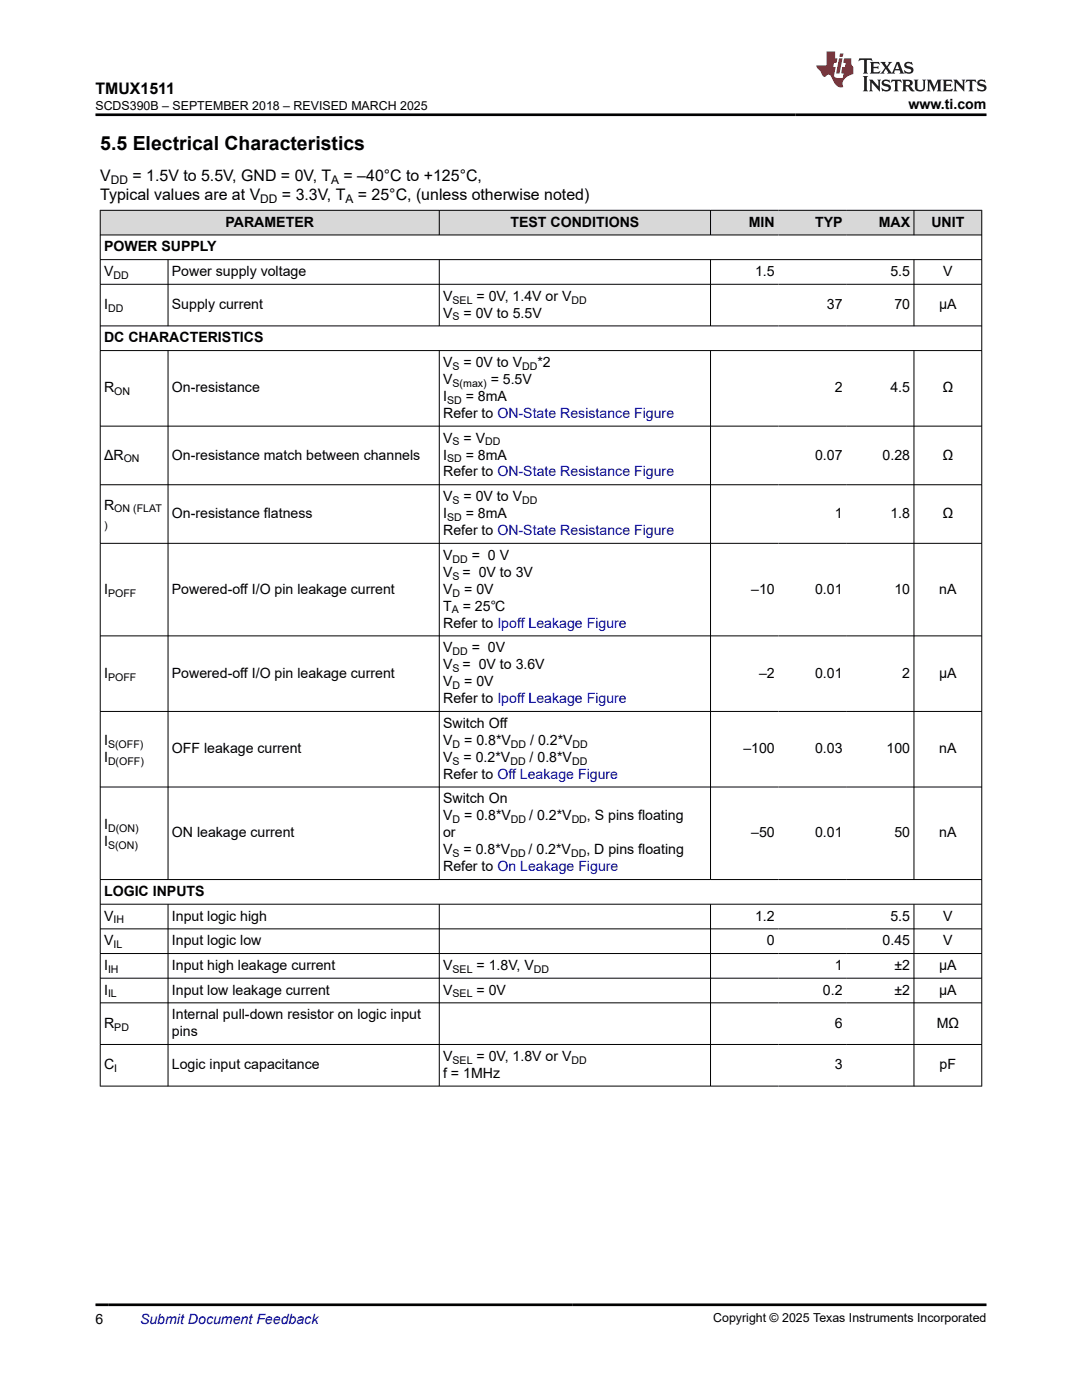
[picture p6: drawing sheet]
<svg xmlns="http://www.w3.org/2000/svg" width="216mm" height="279mm" viewBox="0 0 216 279" stroke-linecap="round" stroke-linejoin="round" font-family="sans-serif">
<defs><g id="words">
<text font-size="3.9" x="20" y="29.9">5.5 Electrical Characteristics</text>
<g font-size="3.2">
<text x="19.1" y="18.7">TMUX1511</text>
<text x="20" y="39.9">Typical values are at V</text>
<text x="20" y="36.1">V</text>
<text x="26.4" y="36.1">= 1.5V to 5.5V, GND = 0V, T</text>
<text x="56.3" y="39.9">= 3.3V, T</text>
<text x="68.6" y="36.1">= –40°C to +125°C,</text>
<text x="71.4" y="39.9">= 25°C, (unless otherwise noted)</text>
</g>
<g font-size="2.8">
<text x="181.3" y="21.8">www.ti.com</text>
<text x="45" y="45.2">PARAMETER</text>
<text x="101.9" y="45.2">TEST CONDITIONS</text>
<text x="149.4" y="45.2">MIN</text>
<text x="162.6" y="45.2">TYP</text>
<text x="175.3" y="45.2">MAX</text>
<text x="185.8" y="45.2">UNIT</text>
<text x="20.8" y="50.2">POWER SUPPLY</text>
<text x="20.8" y="55.1">V</text>
<text x="34.3" y="55.1">Power supply voltage</text>
<text x="150.7" y="55.1">1.5</text>
<text x="177.7" y="55.1">5.5</text>
<text x="188.2" y="55.1">V</text>
<text x="20.8" y="61.7">I</text>
<text x="34.3" y="61.7">Supply current</text>
<text x="88.4" y="63.4">V</text>
<text x="88.4" y="60">V</text>
<text x="92.5" y="63.4">= 0V to 5.5V</text>
<text x="95.1" y="60">= 0V, 1.4V or V</text>
<text x="165" y="61.7">37</text>
<text x="178.5" y="61.7">70</text>
<text x="187.4" y="61.7">μA</text>
<text x="20.8" y="68.3">DC CHARACTERISTICS</text>
<text x="88.4" y="76.6">V</text>
<text x="88.4" y="73.2">V</text>
<text x="92.5" y="73.2">= 0V to V</text>
<text x="97.9" y="76.6">= 5.5V</text>
<text x="107.2" y="73.2">*2</text>
<text x="20.8" y="78.3">R</text>
<text x="34.3" y="78.3">On-resistance</text>
<text x="88.4" y="80">I</text>
<text x="88.4" y="83.4">Refer to ON-State Resistance Figure</text>
<text x="92.9" y="80">= 8mA</text>
<text x="166.6" y="78.3">2</text>
<text x="177.7" y="78.3">4.5</text>
<text x="188" y="78.3">Ω</text>
<text x="88.4" y="88.3">V</text>
<text x="92.5" y="88.3">= V</text>
<text x="20.8" y="91.7">ΔR</text>
<text x="34.3" y="91.7">On-resistance match between channels</text>
<text x="88.4" y="91.7">I</text>
<text x="88.4" y="95.1">Refer to ON-State Resistance Figure</text>
<text x="92.9" y="91.7">= 8mA</text>
<text x="162.6" y="91.7">0.07</text>
<text x="176.1" y="91.7">0.28</text>
<text x="188" y="91.7">Ω</text>
<text x="20.8" y="101.7">R</text>
<text x="88.4" y="100">V</text>
<text x="92.5" y="100">= 0V to V</text>
<text x="34.3" y="103.4">On-resistance flatness</text>
<text x="88.4" y="103.4">I</text>
<text x="88.4" y="106.8">Refer to ON-State Resistance Figure</text>
<text x="92.9" y="103.4">= 8mA</text>
<text x="166.6" y="103.4">1</text>
<text x="177.7" y="103.4">1.8</text>
<text x="188" y="103.4">Ω</text>
<text x="88.4" y="111.7">V</text>
<text x="94.1" y="111.7">= 0 V</text>
<text x="20.8" y="118.5">I</text>
<text x="34.3" y="118.5">Powered-off I/O pin leakage current</text>
<text x="88.4" y="118.5">V</text>
<text x="88.4" y="115.1">V</text>
<text x="92.3" y="115.1">= 0V to 3V</text>
<text x="92.6" y="118.5">= 0V</text>
<text x="149.9" y="118.5">–10</text>
<text x="162.6" y="118.5">0.01</text>
<text x="178.5" y="118.5">10</text>
<text x="187.4" y="118.5">nA</text>
<text x="88.4" y="125.3">Refer to Ipoff Leakage Figure</text>
<text x="88.4" y="121.9">T</text>
<text x="92.3" y="121.9">= 25℃</text>
<text x="88.4" y="130.2">V</text>
<text x="94.1" y="130.2">= 0V</text>
<text x="20.8" y="135.3">I</text>
<text x="34.3" y="135.3">Powered-off I/O pin leakage current</text>
<text x="88.4" y="137">V</text>
<text x="88.4" y="133.6">V</text>
<text x="92.3" y="133.6">= 0V to 3.6V</text>
<text x="92.6" y="137">= 0V</text>
<text x="151.5" y="135.3">–2</text>
<text x="162.6" y="135.3">0.01</text>
<text x="180" y="135.3">2</text>
<text x="187.4" y="135.3">µA</text>
<text x="88.4" y="140.3">Refer to Ipoff Leakage Figure</text>
<text x="20.8" y="148.6">I</text>
<text x="88.4" y="145.3">Switch Off</text>
<text x="88.4" y="148.6">V</text>
<text x="92.6" y="148.6">= 0.8*V</text>
<text x="105.8" y="148.6">/ 0.2*V</text>
<text x="20.8" y="152">I</text>
<text x="34.3" y="150.3">OFF leakage current</text>
<text x="88.4" y="155.4">Refer to Off Leakage Figure</text>
<text x="88.4" y="152">V</text>
<text x="92.5" y="152">= 0.2*V</text>
<text x="105.7" y="152">/ 0.8*V</text>
<text x="148.3" y="150.3">–100</text>
<text x="162.6" y="150.3">0.03</text>
<text x="176.9" y="150.3">100</text>
<text x="187.4" y="150.3">nA</text>
<text x="88.4" y="160.3">Switch On</text>
<text x="20.8" y="165.4">I</text>
<text x="34.3" y="167.1">ON leakage current</text>
<text x="88.4" y="163.7">V</text>
<text x="88.4" y="167.1">or</text>
<text x="92.6" y="163.7">= 0.8*V</text>
<text x="105.6" y="163.7">/ 0.2*V</text>
<text x="117.1" y="163.7">, S pins floating</text>
<text x="149.9" y="167.1">–50</text>
<text x="162.6" y="167.1">0.01</text>
<text x="178.5" y="167.1">50</text>
<text x="187.4" y="167.1">nA</text>
<text x="20.8" y="168.8">I</text>
<text x="88.4" y="173.9">Refer to On Leakage Figure</text>
<text x="88.4" y="170.5">V</text>
<text x="92.5" y="170.5">= 0.8*V</text>
<text x="105.5" y="170.5">/ 0.2*V</text>
<text x="117" y="170.5">, D pins floating</text>
<text x="20.8" y="178.8">LOGIC INPUTS</text>
<text x="20.8" y="183.7">V</text>
<text x="34.3" y="183.7">Input logic high</text>
<text x="150.7" y="183.7">1.2</text>
<text x="177.7" y="183.7">5.5</text>
<text x="188.2" y="183.7">V</text>
<text x="20.8" y="188.6">V</text>
<text x="34.3" y="188.6">Input logic low</text>
<text x="153" y="188.6">0</text>
<text x="176.1" y="188.6">0.45</text>
<text x="188.2" y="188.6">V</text>
<text x="20.8" y="193.6">I</text>
<text x="34.3" y="193.6">Input high leakage current</text>
<text x="88.4" y="193.6">V</text>
<text x="95.1" y="193.6">= 1.8V, V</text>
<text x="166.6" y="193.6">1</text>
<text x="178.5" y="193.6">±2</text>
<text x="187.4" y="193.6">μA</text>
<text x="20.8" y="198.5">I</text>
<text x="34.3" y="198.5">Input low leakage current</text>
<text x="34.3" y="203.4">Internal pull-down resistor on logic input</text>
<text x="88.4" y="198.5">V</text>
<text x="95.1" y="198.5">= 0V</text>
<text x="164.2" y="198.5">0.2</text>
<text x="178.5" y="198.5">±2</text>
<text x="187.4" y="198.5">μA</text>
<text x="20.8" y="205.1">R</text>
<text x="34.3" y="206.8">pins</text>
<text x="166.6" y="205.1">6</text>
<text x="186.9" y="205.1">MΩ</text>
<text x="20.8" y="213.4">C</text>
<text x="34.3" y="213.4">Logic input capacitance</text>
<text x="88.4" y="215.1">f = 1MHz</text>
<text x="88.4" y="211.7">V</text>
<text x="95.1" y="211.7">= 0V, 1.8V or V</text>
<text x="166.6" y="213.4">3</text>
<text x="187.5" y="213.4">pF</text>
<text x="19.1" y="264.2">6</text>
</g>
<text font-size="2.8" fill="#00f" x="27.9" y="264.2">Submit Document Feedback</text>
<g font-size="2.5">
<text x="19.1" y="21.9">SCDS390B – SEPTEMBER 2018 – REVISED MARCH 2025</text>
<text x="142.3" y="263.9">Copyright © 2025 Texas Instruments Incorporated</text>
</g>
<g font-size="2.4">
<text x="22.1" y="36.7">DD</text>
<text x="51.9" y="40.5">DD</text>
<text x="66.1" y="36.7">A</text>
<text x="68.9" y="40.5">A</text>
</g>
<g font-size="2.1">
<text x="22.6" y="55.7">DD</text>
<text x="21.6" y="62.3">DD</text>
<text x="90.3" y="60.6">SEL</text>
<text x="90.3" y="64">S</text>
<text x="114" y="60.6">DD</text>
<text x="90.3" y="73.8">S</text>
<text x="90.3" y="77.2">S(max)</text>
<text x="104.2" y="73.8">DD</text>
<text x="22.8" y="78.9">ON</text>
<text x="89.2" y="80.6">SD</text>
<text x="90.3" y="88.9">S</text>
<text x="96.8" y="88.9">DD</text>
<text x="24.7" y="92.3">ON</text>
<text x="89.2" y="92.3">SD</text>
<text x="90.3" y="100.6">S</text>
<text x="104.2" y="100.6">DD</text>
<text x="20.8" y="105.7">)</text>
<text x="22.8" y="102.3">ON (FLAT</text>
<text x="89.2" y="104">SD</text>
<text x="90.3" y="112.3">DD</text>
<text x="21.6" y="119">POFF</text>
<text x="90.3" y="119">D</text>
<text x="90.3" y="115.7">S</text>
<text x="90.1" y="122.4">A</text>
<text x="90.3" y="130.7">DD</text>
<text x="21.6" y="135.8">POFF</text>
<text x="90.3" y="137.5">D</text>
<text x="90.3" y="134.1">S</text>
<text x="21.6" y="149.2">S(OFF)</text>
<text x="90.3" y="149.2">D</text>
<text x="102" y="149.2">DD</text>
<text x="114.3" y="149.2">DD</text>
<text x="21.6" y="152.6">D(OFF)</text>
<text x="90.3" y="152.6">S</text>
<text x="101.8" y="152.6">DD</text>
<text x="114.1" y="152.6">DD</text>
<text x="21.6" y="166">D(ON)</text>
<text x="90.3" y="164.3">D</text>
<text x="102" y="164.3">DD</text>
<text x="114.1" y="164.3">DD</text>
<text x="21.6" y="169.4">S(ON)</text>
<text x="90.3" y="171.1">S</text>
<text x="101.8" y="171.1">DD</text>
<text x="114" y="171.1">DD</text>
<text x="22.6" y="184.3">IH</text>
<text x="22.6" y="189.2">IL</text>
<text x="21.6" y="194.1">IH</text>
<text x="90.3" y="194.1">SEL</text>
<text x="106.5" y="194.1">DD</text>
<text x="21.6" y="199.1">IL</text>
<text x="90.3" y="199.1">SEL</text>
<text x="22.8" y="205.7">PD</text>
<text x="22.8" y="214">I</text>
<text x="90.3" y="212.3">SEL</text>
<text x="114" y="212.3">DD</text>
</g>
</g></defs>
<g fill="#d8d8d8">
<path d="M20 42h175.9v4.9h-175.9z" fill-rule="evenodd"/>
<path d="M20.1 42h67.5v4.8h-67.5z" fill-rule="evenodd"/>
<path d="M87.7 42h54v4.8h-54z" fill-rule="evenodd"/>
<path d="M141.8 42h13.5v4.8h-13.5z" fill-rule="evenodd"/>
<path d="M155.3 42h13.5v4.8h-13.5z" fill-rule="evenodd"/>
<path d="M168.8 42h13.5v4.8h-13.5z" fill-rule="evenodd"/>
<path d="M182.4 42h13.4v4.8h-13.4z" fill-rule="evenodd"/>
</g>
<g fill="none" stroke="#000" stroke-width=".2">
<path d="M19.9 42h176.1M19.9 46.9h176.1M19.9 51.8h176.1M19.9 56.7h176.1M20 41.9v174.9M33.5 51.8v13.3M87.7 41.9v5.1M87.7 51.8v13.3M141.8 41.9v5.1M141.8 51.8v13.3M182.4 41.9v5.1M182.4 51.8v13.3"/>
<path d="M195.9 41.9v174.9M19.9 65h176.1M19.9 70h176.1M33.5 70v105.6M87.7 70v105.6M141.8 70v105.6M182.4 70v105.6M19.9 85h176.1M19.9 96.7h176.1M19.9 108.4h176.1M19.9 126.9h176.1M19.9 142h176.1"/>
<path d="M19.9 157.1h176.1M19.9 175.5h176.1M19.9 180.5h176.1M19.9 185.4h176.1M19.9 190.3h176.1M19.9 195.2h176.1M33.5 180.5v36.3M87.7 180.5v36.3M141.8 180.5v36.3M182.4 180.5v36.3M19.9 200.1h176.1M19.9 208.4h176.1"/>
<path d="M19.9 216.8h176.1"/>
</g>
<path d="M171.5 11.6l-.2 .6 .5-.2h.6v.1v2.2l-.2 .4h1l-.2-.4v-2.2v-.1h.5l.6 .2-.2-.6zM173.6 12.4l.2 .3v1.6l-.2 .4h1.9l.1-.6a1.08 1.08 0 0 1-1.3 .2v-.7h.6l.4 .2v-.7l-.4 .2h-.6v-.5l.2-.2a1 1 0 0 1 1 .3l-.1-.5zM175.7 12.4l.9 1.1-1 1.2h.9l-.2-.2 .5-.8 .4 .8-.2 .2h1.6l-.2-.2 .2-.5h.9l.1 .5-.1 .2h.9l-.2-.4-.8-1.9h-.5l-.9 2.1-.9-1.1 .9-1h-.8l.2 .2-.4 .6-.4-.6 .2-.2zM179 12.8l.4 1h-.7zM180.7 12.5a.65 .65 0 0 0-.2 .7 .65 .65 0 0 0 .6 .5l.6 .1 .1 .3a.79 .79 0 0 1-.7 .4 .79 .79 0 0 1-.7-.5l.1 .7 .2-.1a.93 .93 0 0 0 1.1 0 .93 .93 0 0 0 .4-.9 1.46 1.46 0 0 0-1.2-.6l-.1-.3a1.09 1.09 0 0 1 1.2 .2l-.2-.6-.1 .1-.5-.2zM172.2 15.2l.2 .4v2.2l-.2 .4h1l-.2-.4v-2.2l.2-.4zM173.4 15.9l.2 .4v1.5l-.2 .4h.8l-.3-.4 .1-1.3 1.6 1.8v-2l.2-.4h-.7l.1 .2 .1 1.1-1.2-1.3zM176.2 16a.65 .65 0 0 0-.2 .8 .65 .65 0 0 0 .6 .4l.6 .2 .1 .2a.79 .79 0 0 1-.7 .4 .79 .79 0 0 1-.7-.5l.1 .7 .2-.1a.93 .93 0 0 0 1.1 .1 .93 .93 0 0 0 .4-1 1.46 1.46 0 0 0-1.2-.5l-.1-.4a1.09 1.09 0 0 1 1.2 .2l-.1-.6-.2 .1-.5-.1zM177.9 15.9l-.1 .6a.63 .63 0 0 1 .8-.3v1.6l-.3 .4h1l-.2-.4v-1.6a.66 .66 0 0 1 .8 .3l-.1-.6zM180 15.9l.2 .4v1.5l-.2 .4h1l-.2-.2-.1-.7h.5l.1 .2a.79 .79 0 0 0 1.2 .6l-1-.9a.61 .61 0 0 0 .6-.6 .61 .61 0 0 0-.5-.7zM180.8 16.2h.1a.47 .47 0 0 1 .5 .1 .47 .47 0 0 1 .1 .5l-.1 .1-.7 .1zM182.3 15.9l.2 .2a2.27 2.27 0 0 0 .4 2 1.04 1.04 0 0 0 1.7-.7v-1.3l.2-.2h-.8l.2 .4v1.1a.6 .6 0 0 1-.6 .6 .6 .6 0 0 1-.6-.6v-1.1l.3-.4zM184.9 15.9l.2 .4v1.5l-.2 .4h.8l-.3-.4v-1.4l.9 1.9 .9-1.9v1.4l-.3 .4h1l-.2-.4v-1.5l.2-.4h-.8l-.7 1.5-.6-1.5zM188.1 15.9l.2 .4v1.5l-.2 .4h1.9l.1-.6a1.09 1.09 0 0 1-1.3 .2v-.7h.6l.4 .2v-.6l-.4 .2h-.6v-.6l.2-.1a1.01 1.01 0 0 1 1 .3l-.1-.6zM190.2 15.9l.3 .4v1.5l-.3 .4h.8l-.2-.4v-1.3l1.6 1.8v-2l.2-.4h-.7l.2 .2v1.1l-1.2-1.3zM192.8 15.9l-.1 .6a.63 .63 0 0 1 .8-.3v1.6l-.3 .4h1l-.2-.4v-1.6a.66 .66 0 0 1 .8 .3l-.1-.6zM195.2 16a.65 .65 0 0 0-.2 .8 .65 .65 0 0 0 .6 .4l.6 .2 .2 .2a.79 .79 0 0 1-.7 .4 .79 .79 0 0 1-.7-.5l.1 .7 .2-.1a.93 .93 0 0 0 1 .1 .93 .93 0 0 0 .5-1 1.46 1.46 0 0 0-1.3-.5v-.4a1.09 1.09 0 0 1 1.2 .2l-.2-.6-.2 .1-.5-.1z" fill="#231f20"/>
<path d="M164.9 10.3v2.7h-2l.1 .4 .8 1a.95 .95 0 0 0 1 .9 .59 .59 0 0 1 .5-.4 .59 .59 0 0 1 .5 .3l.4 .8a1.59 1.59 0 0 0 2.1 1.4 1.61 1.61 0 0 1 1-2.3l1-.3-.1-1.5a1.59 1.59 0 0 1-.3-1.7h-1.5l-.2 .9h.6l-.2 .9h-.5l-.2 .9v.3l.4 .1-.1 .9h-.7a.73 .73 0 0 1-1-.7l.3-1.5h-.5l.1-.9h.5l.2-.9h-.5v-1.3zM167.4 11.6l-.6 3.1h.7l.6-3.1zM167.6 10.7l-.1 .6h.7l.1-.6z" fill="#ed1c24"/>
<path d="M19.1 22.9h177.8M19.1 260.4h177.8" fill="none" stroke="#000" stroke-width=".53"/>
<use href="#words"/>
</svg>
